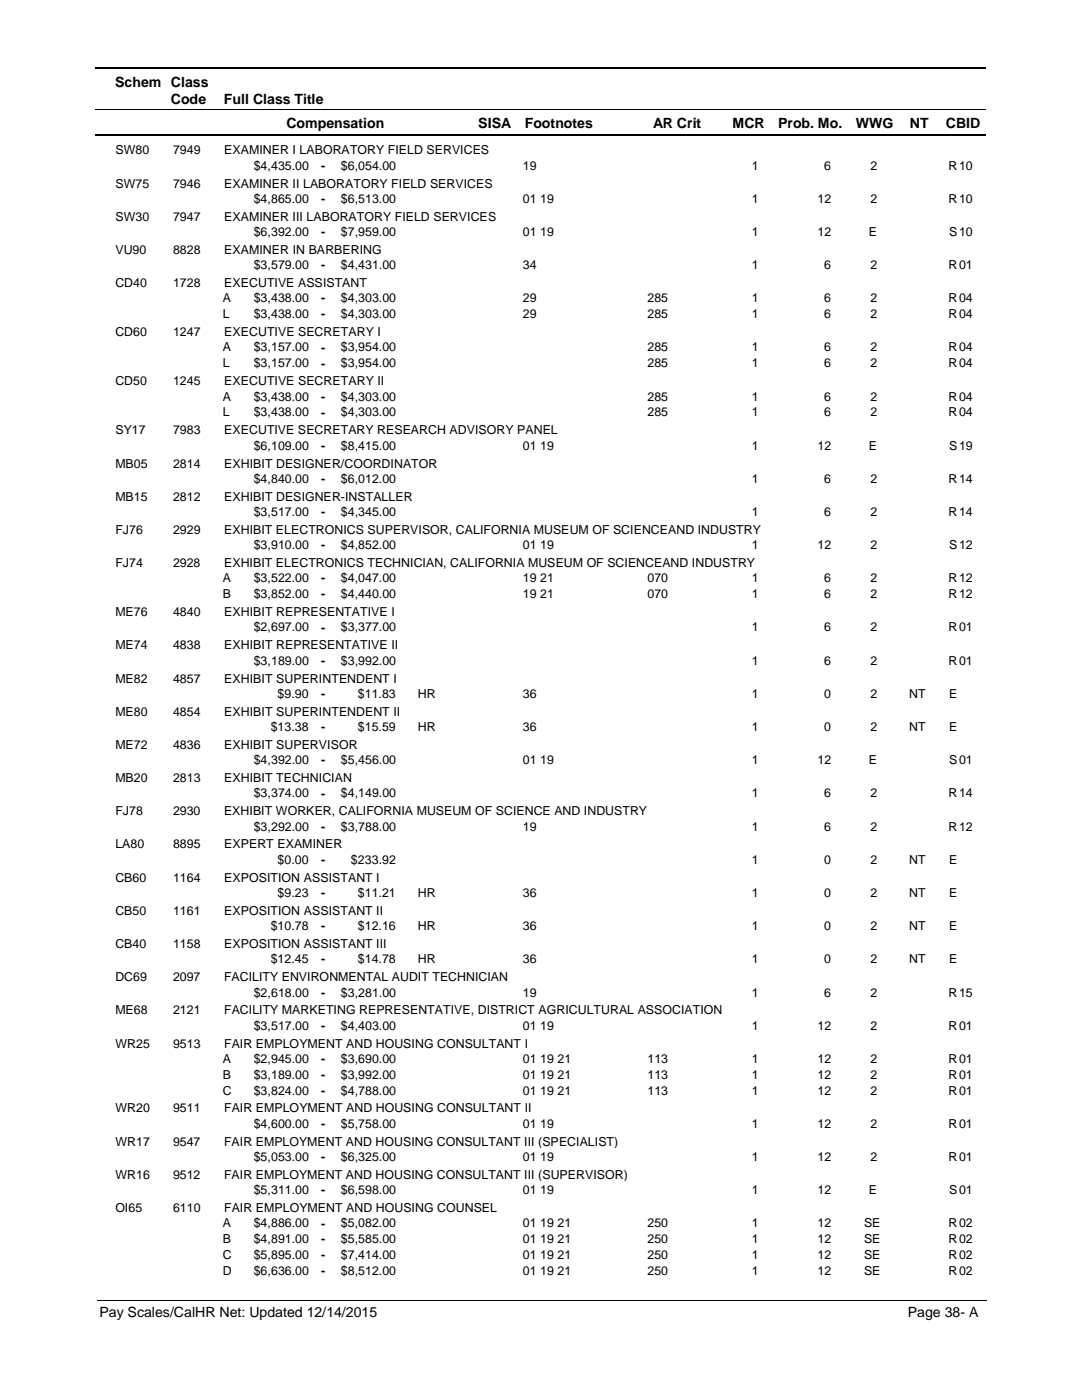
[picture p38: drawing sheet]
<svg xmlns="http://www.w3.org/2000/svg" width="216mm" height="279mm" viewBox="0 0 216 279" stroke-linecap="round" stroke-linejoin="round" font-family="sans-serif">
<defs><g id="words">
<g font-size="2.8">
<text x="23" y="17.3">Schem Class</text>
<text x="34.1" y="20.7">Code</text>
<text x="44.7" y="20.7">Full Class Title</text>
<text x="57.2" y="25.6">Compensation</text>
<text x="95.4" y="25.6">SISA</text>
<text x="104.7" y="25.6">Footnotes</text>
<text x="130.3" y="25.6">AR Crit</text>
<text x="146.2" y="25.6">MCR</text>
<text x="155.3" y="25.6">Prob. Mo.</text>
<text x="170.8" y="25.6">WWG</text>
<text x="181.5" y="25.6">NT</text>
<text x="188.7" y="25.6">CBID</text>
<text x="19.9" y="262.9">Pay Scales/CalHR Net: Updated 12/14/2015</text>
<text x="181.1" y="262.9">Page 38- A</text>
</g>
<g font-size="2.5">
<text x="23" y="30.8">SW80</text>
<text x="34.5" y="30.8">7949</text>
<text x="44.7" y="30.8">EXAMINER I LABORATORY FIELD SERVICES</text>
<text x="50.6" y="33.9">$4,435.00</text>
<text x="64.1" y="33.9">-</text>
<text x="68" y="33.9">$6,054.00</text>
<text x="104.3" y="33.9">19</text>
<text x="150" y="33.9">1</text>
<text x="164.5" y="33.9">6</text>
<text x="173.7" y="33.9">2</text>
<text x="189.3" y="33.9">R</text>
<text x="191.4" y="33.9">10</text>
<text x="23" y="37.4">SW75</text>
<text x="34.5" y="37.4">7946</text>
<text x="44.7" y="37.4">EXAMINER II LABORATORY FIELD SERVICES</text>
<text x="50.6" y="40.5">$4,865.00</text>
<text x="64.1" y="40.5">-</text>
<text x="68" y="40.5">$6,513.00</text>
<text x="104.3" y="40.5">01 19</text>
<text x="150" y="40.5">1</text>
<text x="163.1" y="40.5">12</text>
<text x="173.7" y="40.5">2</text>
<text x="189.3" y="40.5">R</text>
<text x="191.4" y="40.5">10</text>
<text x="23" y="44">SW30</text>
<text x="34.5" y="44">7947</text>
<text x="44.7" y="44">EXAMINER III LABORATORY FIELD SERVICES</text>
<text x="50.6" y="47.1">$6,392.00</text>
<text x="64.1" y="47.1">-</text>
<text x="68" y="47.1">$7,959.00</text>
<text x="104.3" y="47.1">01 19</text>
<text x="150" y="47.1">1</text>
<text x="163.1" y="47.1">12</text>
<text x="173.4" y="47.1">E</text>
<text x="189.4" y="47.1">S</text>
<text x="191.4" y="47.1">10</text>
<text x="23" y="50.7">VU90</text>
<text x="34.5" y="50.7">8828</text>
<text x="44.7" y="50.7">EXAMINER IN BARBERING</text>
<text x="50.6" y="53.7">$3,579.00</text>
<text x="64.1" y="53.8">-</text>
<text x="68" y="53.7">$4,431.00</text>
<text x="104.3" y="53.7">34</text>
<text x="150" y="53.7">1</text>
<text x="164.5" y="53.7">6</text>
<text x="173.7" y="53.7">2</text>
<text x="189.3" y="53.7">R</text>
<text x="191.4" y="53.7">01</text>
<text x="23" y="57.3">CD40</text>
<text x="34.5" y="57.3">1728</text>
<text x="44.7" y="57.3">EXECUTIVE ASSISTANT</text>
<text x="44.5" y="60.3">A</text>
<text x="44.5" y="63.5">L</text>
<text x="50.6" y="60.3">$3,438.00</text>
<text x="50.6" y="63.5">$3,438.00</text>
<text x="64.1" y="60.4">-</text>
<text x="64.1" y="63.5">-</text>
<text x="68" y="60.3">$4,303.00</text>
<text x="68" y="63.5">$4,303.00</text>
<text x="104.3" y="60.3">29</text>
<text x="104.3" y="63.5">29</text>
<text x="129.2" y="60.3">285</text>
<text x="129.2" y="63.5">285</text>
<text x="150" y="60.3">1</text>
<text x="150" y="63.5">1</text>
<text x="164.5" y="60.3">6</text>
<text x="164.5" y="63.5">6</text>
<text x="173.7" y="60.3">2</text>
<text x="173.7" y="63.5">2</text>
<text x="189.3" y="60.3">R</text>
<text x="189.3" y="63.5">R</text>
<text x="191.4" y="60.3">04</text>
<text x="191.4" y="63.5">04</text>
<text x="23" y="67.1">CD60</text>
<text x="34.5" y="67.1">1247</text>
<text x="44.5" y="70.1">A</text>
<text x="44.7" y="67.1">EXECUTIVE SECRETARY I</text>
<text x="50.6" y="70.1">$3,157.00</text>
<text x="64.1" y="70.2">-</text>
<text x="68" y="70.1">$3,954.00</text>
<text x="129.2" y="70.1">285</text>
<text x="150" y="70.1">1</text>
<text x="164.5" y="70.1">6</text>
<text x="173.7" y="70.1">2</text>
<text x="189.3" y="70.1">R</text>
<text x="191.4" y="70.1">04</text>
<text x="23" y="76.9">CD50</text>
<text x="34.5" y="76.9">1245</text>
<text x="44.5" y="73.3">L</text>
<text x="44.7" y="76.9">EXECUTIVE SECRETARY II</text>
<text x="50.6" y="73.3">$3,157.00</text>
<text x="64.1" y="73.3">-</text>
<text x="68" y="73.3">$3,954.00</text>
<text x="129.2" y="73.3">285</text>
<text x="150" y="73.3">1</text>
<text x="164.5" y="73.3">6</text>
<text x="173.7" y="73.3">2</text>
<text x="189.3" y="73.3">R</text>
<text x="191.4" y="73.3">04</text>
<text x="44.5" y="79.9">A</text>
<text x="44.5" y="83.1">L</text>
<text x="50.6" y="79.9">$3,438.00</text>
<text x="50.6" y="83.1">$3,438.00</text>
<text x="64.1" y="80">-</text>
<text x="64.1" y="83.1">-</text>
<text x="68" y="79.9">$4,303.00</text>
<text x="68" y="83.1">$4,303.00</text>
<text x="129.2" y="79.9">285</text>
<text x="129.2" y="83.1">285</text>
<text x="150" y="83.1">1</text>
<text x="150" y="79.9">1</text>
<text x="164.5" y="79.9">6</text>
<text x="164.5" y="83.1">6</text>
<text x="173.7" y="79.9">2</text>
<text x="173.7" y="83.1">2</text>
<text x="189.3" y="83.1">R</text>
<text x="189.3" y="79.9">R</text>
<text x="191.4" y="79.9">04</text>
<text x="191.4" y="83.1">04</text>
<text x="23" y="86.7">SY17</text>
<text x="34.5" y="86.7">7983</text>
<text x="44.7" y="86.7">EXECUTIVE SECRETARY RESEARCH ADVISORY PANEL</text>
<text x="50.6" y="89.7">$6,109.00</text>
<text x="64.1" y="89.7">-</text>
<text x="68" y="89.7">$8,415.00</text>
<text x="104.3" y="89.7">01 19</text>
<text x="150" y="89.7">1</text>
<text x="163.1" y="89.7">12</text>
<text x="173.4" y="89.7">E</text>
<text x="189.4" y="89.7">S</text>
<text x="191.4" y="89.7">19</text>
<text x="23" y="93.3">MB05</text>
<text x="34.5" y="93.3">2814</text>
<text x="44.7" y="93.3">EXHIBIT DESIGNER/COORDINATOR</text>
<text x="23" y="99.9">MB15</text>
<text x="34.5" y="99.9">2812</text>
<text x="44.7" y="99.9">EXHIBIT DESIGNER-INSTALLER</text>
<text x="50.6" y="96.4">$4,840.00</text>
<text x="64.1" y="96.4">-</text>
<text x="68" y="96.4">$6,012.00</text>
<text x="150" y="96.4">1</text>
<text x="164.5" y="96.4">6</text>
<text x="173.7" y="96.4">2</text>
<text x="189.3" y="96.4">R</text>
<text x="191.4" y="96.4">14</text>
<text x="23" y="106.6">FJ76</text>
<text x="34.5" y="106.6">2929</text>
<text x="44.7" y="106.6">EXHIBIT ELECTRONICS SUPERVISOR, CALIFORNIA MUSEUM OF SCIENCEAND INDUSTRY</text>
<text x="50.6" y="103">$3,517.00</text>
<text x="64.1" y="103">-</text>
<text x="68" y="103">$4,345.00</text>
<text x="150" y="103">1</text>
<text x="164.5" y="103">6</text>
<text x="173.7" y="103">2</text>
<text x="189.3" y="103">R</text>
<text x="191.4" y="103">14</text>
<text x="23" y="113.2">FJ74</text>
<text x="34.5" y="113.2">2928</text>
<text x="44.7" y="113.2">EXHIBIT ELECTRONICS TECHNICIAN, CALIFORNIA MUSEUM OF SCIENCEAND INDUSTRY</text>
<text x="50.6" y="109.6">$3,910.00</text>
<text x="64.1" y="109.6">-</text>
<text x="68" y="109.6">$4,852.00</text>
<text x="104.3" y="109.6">01 19</text>
<text x="150" y="109.6">1</text>
<text x="163.1" y="109.6">12</text>
<text x="173.7" y="109.6">2</text>
<text x="189.4" y="109.6">S</text>
<text x="191.4" y="109.6">12</text>
<text x="44.5" y="119.4">B</text>
<text x="44.5" y="116.2">A</text>
<text x="50.6" y="116.2">$3,522.00</text>
<text x="50.6" y="119.4">$3,852.00</text>
<text x="64.1" y="116.2">-</text>
<text x="64.1" y="119.4">-</text>
<text x="68" y="119.4">$4,440.00</text>
<text x="68" y="116.2">$4,047.00</text>
<text x="104.3" y="119.4">19 21</text>
<text x="104.3" y="116.2">19 21</text>
<text x="129.2" y="119.4">070</text>
<text x="129.2" y="116.2">070</text>
<text x="150" y="116.2">1</text>
<text x="150" y="119.4">1</text>
<text x="164.5" y="116.2">6</text>
<text x="164.5" y="119.4">6</text>
<text x="173.7" y="119.4">2</text>
<text x="173.7" y="116.2">2</text>
<text x="189.3" y="116.2">R</text>
<text x="189.3" y="119.4">R</text>
<text x="191.4" y="116.2">12</text>
<text x="191.4" y="119.4">12</text>
<text x="23" y="123">ME76</text>
<text x="34.5" y="123">4840</text>
<text x="44.7" y="123">EXHIBIT REPRESENTATIVE I</text>
<text x="23" y="129.6">ME74</text>
<text x="34.5" y="129.6">4838</text>
<text x="44.7" y="129.6">EXHIBIT REPRESENTATIVE II</text>
<text x="50.6" y="126">$2,697.00</text>
<text x="64.1" y="126">-</text>
<text x="68" y="126">$3,377.00</text>
<text x="150" y="126">1</text>
<text x="164.5" y="126">6</text>
<text x="173.7" y="126">2</text>
<text x="189.3" y="126">R</text>
<text x="191.4" y="126">01</text>
<text x="23" y="136.2">ME82</text>
<text x="34.5" y="136.2">4857</text>
<text x="44.7" y="136.2">EXHIBIT SUPERINTENDENT I</text>
<text x="50.6" y="132.6">$3,189.00</text>
<text x="64.1" y="132.7">-</text>
<text x="68" y="132.6">$3,992.00</text>
<text x="150" y="132.6">1</text>
<text x="164.5" y="132.6">6</text>
<text x="173.7" y="132.6">2</text>
<text x="189.3" y="132.6">R</text>
<text x="191.4" y="132.6">01</text>
<text x="23" y="142.9">ME80</text>
<text x="34.5" y="142.9">4854</text>
<text x="44.7" y="142.9">EXHIBIT SUPERINTENDENT II</text>
<text x="55.4" y="139.3">$9.90</text>
<text x="64.1" y="139.3">-</text>
<text x="71.4" y="139.3">$11.83</text>
<text x="83.4" y="139.3">HR</text>
<text x="104.3" y="139.3">36</text>
<text x="150" y="139.3">1</text>
<text x="164.5" y="139.3">0</text>
<text x="173.7" y="139.3">2</text>
<text x="181.4" y="139.3">NT</text>
<text x="189.4" y="139.3">E</text>
<text x="23" y="149.5">ME72</text>
<text x="34.5" y="149.5">4836</text>
<text x="44.7" y="149.5">EXHIBIT SUPERVISOR</text>
<text x="54" y="145.9">$13.38</text>
<text x="64.1" y="145.9">-</text>
<text x="71.4" y="145.9">$15.59</text>
<text x="83.4" y="145.9">HR</text>
<text x="104.3" y="145.9">36</text>
<text x="150" y="145.9">1</text>
<text x="164.5" y="145.9">0</text>
<text x="173.7" y="145.9">2</text>
<text x="181.4" y="145.9">NT</text>
<text x="189.4" y="145.9">E</text>
<text x="50.6" y="152.5">$4,392.00</text>
<text x="64.1" y="152.5">-</text>
<text x="68" y="152.5">$5,456.00</text>
<text x="104.3" y="152.5">01 19</text>
<text x="150" y="152.5">1</text>
<text x="163.1" y="152.5">12</text>
<text x="173.4" y="152.5">E</text>
<text x="189.4" y="152.5">S</text>
<text x="191.4" y="152.5">01</text>
<text x="23" y="156.1">MB20</text>
<text x="34.5" y="156.1">2813</text>
<text x="44.7" y="156.1">EXHIBIT TECHNICIAN</text>
<text x="50.6" y="159.1">$3,374.00</text>
<text x="64.1" y="159.2">-</text>
<text x="68" y="159.1">$4,149.00</text>
<text x="150" y="159.1">1</text>
<text x="164.5" y="159.1">6</text>
<text x="173.7" y="159.1">2</text>
<text x="189.3" y="159.1">R</text>
<text x="191.4" y="159.1">14</text>
<text x="23" y="162.7">FJ78</text>
<text x="34.5" y="162.7">2930</text>
<text x="44.7" y="162.7">EXHIBIT WORKER, CALIFORNIA MUSEUM OF SCIENCE AND INDUSTRY</text>
<text x="50.6" y="165.8">$3,292.00</text>
<text x="64.1" y="165.8">-</text>
<text x="68" y="165.8">$3,788.00</text>
<text x="104.3" y="165.8">19</text>
<text x="150" y="165.8">1</text>
<text x="164.5" y="165.8">6</text>
<text x="173.7" y="165.8">2</text>
<text x="189.3" y="165.8">R</text>
<text x="191.4" y="165.8">12</text>
<text x="23" y="169.3">LA80</text>
<text x="34.5" y="169.3">8895</text>
<text x="44.7" y="169.3">EXPERT EXAMINER</text>
<text x="55.4" y="172.4">$0.00</text>
<text x="64.1" y="172.4">-</text>
<text x="70" y="172.4">$233.92</text>
<text x="150" y="172.4">1</text>
<text x="164.5" y="172.4">0</text>
<text x="173.7" y="172.4">2</text>
<text x="181.4" y="172.4">NT</text>
<text x="189.4" y="172.4">E</text>
<text x="23" y="175.9">CB60</text>
<text x="34.5" y="175.9">1164</text>
<text x="44.7" y="175.9">EXPOSITION ASSISTANT I</text>
<text x="55.4" y="179">$9.23</text>
<text x="64.1" y="179">-</text>
<text x="71.4" y="179">$11.21</text>
<text x="83.4" y="179">HR</text>
<text x="104.3" y="179">36</text>
<text x="150" y="179">1</text>
<text x="164.5" y="179">0</text>
<text x="173.7" y="179">2</text>
<text x="181.4" y="179">NT</text>
<text x="189.4" y="179">E</text>
<text x="23" y="182.6">CB50</text>
<text x="34.5" y="182.6">1161</text>
<text x="44.7" y="182.6">EXPOSITION ASSISTANT II</text>
<text x="54" y="185.6">$10.78</text>
<text x="64.1" y="185.7">-</text>
<text x="71.4" y="185.6">$12.16</text>
<text x="83.4" y="185.6">HR</text>
<text x="104.3" y="185.6">36</text>
<text x="150" y="185.6">1</text>
<text x="164.5" y="185.6">0</text>
<text x="173.7" y="185.6">2</text>
<text x="181.4" y="185.6">NT</text>
<text x="189.4" y="185.6">E</text>
<text x="23" y="189.2">CB40</text>
<text x="34.5" y="189.2">1158</text>
<text x="44.7" y="189.2">EXPOSITION ASSISTANT III</text>
<text x="23" y="195.8">DC69</text>
<text x="34.5" y="195.8">2097</text>
<text x="44.7" y="195.8">FACILITY ENVIRONMENTAL AUDIT TECHNICIAN</text>
<text x="54" y="192.2">$12.45</text>
<text x="64.1" y="192.3">-</text>
<text x="71.4" y="192.2">$14.78</text>
<text x="83.4" y="192.2">HR</text>
<text x="104.3" y="192.2">36</text>
<text x="150" y="192.2">1</text>
<text x="164.5" y="192.2">0</text>
<text x="173.7" y="192.2">2</text>
<text x="181.4" y="192.2">NT</text>
<text x="189.4" y="192.2">E</text>
<text x="23" y="202.4">ME68</text>
<text x="34.5" y="202.4">2121</text>
<text x="44.7" y="202.4">FACILITY MARKETING REPRESENTATIVE, DISTRICT AGRICULTURAL ASSOCIATION</text>
<text x="50.6" y="198.9">$2,618.00</text>
<text x="64.1" y="198.9">-</text>
<text x="68" y="198.9">$3,281.00</text>
<text x="104.3" y="198.9">19</text>
<text x="150" y="198.9">1</text>
<text x="164.5" y="198.9">6</text>
<text x="173.7" y="198.9">2</text>
<text x="189.3" y="198.9">R</text>
<text x="191.4" y="198.9">15</text>
<text x="23" y="209.1">WR25</text>
<text x="34.5" y="209.1">9513</text>
<text x="44.7" y="209.1">FAIR EMPLOYMENT AND HOUSING CONSULTANT I</text>
<text x="50.6" y="205.5">$3,517.00</text>
<text x="64.1" y="205.5">-</text>
<text x="68" y="205.5">$4,403.00</text>
<text x="104.3" y="205.5">01 19</text>
<text x="150" y="205.5">1</text>
<text x="163.1" y="205.5">12</text>
<text x="173.7" y="205.5">2</text>
<text x="189.3" y="205.5">R</text>
<text x="191.4" y="205.5">01</text>
<text x="44.5" y="212.1">A</text>
<text x="44.5" y="215.3">B</text>
<text x="50.6" y="212.1">$2,945.00</text>
<text x="50.6" y="215.3">$3,189.00</text>
<text x="64.1" y="212.1">-</text>
<text x="64.1" y="215.3">-</text>
<text x="68" y="212.1">$3,690.00</text>
<text x="68" y="215.3">$3,992.00</text>
<text x="104.3" y="212.1">01 19 21</text>
<text x="104.3" y="215.3">01 19 21</text>
<text x="129.2" y="212.1">113</text>
<text x="129.2" y="215.3">113</text>
<text x="150" y="215.3">1</text>
<text x="150" y="212.1">1</text>
<text x="163.1" y="212.1">12</text>
<text x="163.1" y="215.3">12</text>
<text x="173.7" y="212.1">2</text>
<text x="173.7" y="215.3">2</text>
<text x="189.3" y="215.3">R</text>
<text x="189.3" y="212.1">R</text>
<text x="191.4" y="212.1">01</text>
<text x="191.4" y="215.3">01</text>
<text x="44.5" y="218.4">C</text>
<text x="50.6" y="218.4">$3,824.00</text>
<text x="64.1" y="218.5">-</text>
<text x="68" y="218.4">$4,788.00</text>
<text x="104.3" y="218.4">01 19 21</text>
<text x="129.2" y="218.4">113</text>
<text x="150" y="218.4">1</text>
<text x="163.1" y="218.4">12</text>
<text x="173.7" y="218.4">2</text>
<text x="189.3" y="218.4">R</text>
<text x="191.4" y="218.4">01</text>
<text x="23" y="222">WR20</text>
<text x="34.5" y="222">9511</text>
<text x="44.7" y="222">FAIR EMPLOYMENT AND HOUSING CONSULTANT II</text>
<text x="50.6" y="225.1">$4,600.00</text>
<text x="64.1" y="225.1">-</text>
<text x="68" y="225.1">$5,758.00</text>
<text x="104.3" y="225.1">01 19</text>
<text x="150" y="225.1">1</text>
<text x="163.1" y="225.1">12</text>
<text x="173.7" y="225.1">2</text>
<text x="189.3" y="225.1">R</text>
<text x="191.4" y="225.1">01</text>
<text x="23" y="228.7">WR17</text>
<text x="34.5" y="228.7">9547</text>
<text x="44.7" y="228.7">FAIR EMPLOYMENT AND HOUSING CONSULTANT III (SPECIALIST)</text>
<text x="50.6" y="231.7">$5,053.00</text>
<text x="64.1" y="231.7">-</text>
<text x="68" y="231.7">$6,325.00</text>
<text x="104.3" y="231.7">01 19</text>
<text x="150" y="231.7">1</text>
<text x="163.1" y="231.7">12</text>
<text x="173.7" y="231.7">2</text>
<text x="189.3" y="231.7">R</text>
<text x="191.4" y="231.7">01</text>
<text x="23" y="235.3">WR16</text>
<text x="34.5" y="235.3">9512</text>
<text x="44.7" y="235.3">FAIR EMPLOYMENT AND HOUSING CONSULTANT III (SUPERVISOR)</text>
<text x="50.6" y="238.3">$5,311.00</text>
<text x="64.1" y="238.3">-</text>
<text x="68" y="238.3">$6,598.00</text>
<text x="104.3" y="238.3">01 19</text>
<text x="150" y="238.3">1</text>
<text x="163.1" y="238.3">12</text>
<text x="173.4" y="238.3">E</text>
<text x="189.4" y="238.3">S</text>
<text x="191.4" y="238.3">01</text>
<text x="23" y="241.9">OI65</text>
<text x="34.5" y="241.9">6110</text>
<text x="44.5" y="244.9">A</text>
<text x="44.7" y="241.9">FAIR EMPLOYMENT AND HOUSING COUNSEL</text>
<text x="50.6" y="244.9">$4,886.00</text>
<text x="64.1" y="245">-</text>
<text x="68" y="244.9">$5,082.00</text>
<text x="104.3" y="244.9">01 19 21</text>
<text x="129.2" y="244.9">250</text>
<text x="150" y="244.9">1</text>
<text x="163.1" y="244.9">12</text>
<text x="172.4" y="244.9">SE</text>
<text x="189.3" y="244.9">R</text>
<text x="191.4" y="244.9">02</text>
<text x="44.5" y="248.1">B</text>
<text x="44.5" y="251.3">C</text>
<text x="50.6" y="248.1">$4,891.00</text>
<text x="50.6" y="251.3">$5,895.00</text>
<text x="64.1" y="248.2">-</text>
<text x="64.1" y="251.3">-</text>
<text x="68" y="248.1">$5,585.00</text>
<text x="68" y="251.3">$7,414.00</text>
<text x="104.3" y="248.1">01 19 21</text>
<text x="104.3" y="251.3">01 19 21</text>
<text x="129.2" y="248.1">250</text>
<text x="129.2" y="251.3">250</text>
<text x="150" y="248.1">1</text>
<text x="150" y="251.3">1</text>
<text x="163.1" y="248.1">12</text>
<text x="163.1" y="251.3">12</text>
<text x="172.4" y="248.1">SE</text>
<text x="172.4" y="251.3">SE</text>
<text x="189.3" y="248.1">R</text>
<text x="189.3" y="251.3">R</text>
<text x="191.4" y="248.1">02</text>
<text x="191.4" y="251.3">02</text>
<text x="44.5" y="254.5">D</text>
<text x="50.6" y="254.5">$6,636.00</text>
<text x="64.1" y="254.5">-</text>
<text x="68" y="254.5">$8,512.00</text>
<text x="104.3" y="254.5">01 19 21</text>
<text x="129.2" y="254.5">250</text>
<text x="150" y="254.5">1</text>
<text x="163.1" y="254.5">12</text>
<text x="172.4" y="254.5">SE</text>
<text x="189.3" y="254.5">R</text>
<text x="191.4" y="254.5">02</text>
</g>
</g></defs>
<path d="M19 13.5h177.8M19 27h177.8" fill="none" stroke="#000" stroke-width=".36"/>
<path d="M19 21.8h177.8" fill="none" stroke="#000" stroke-width=".2"/>
<g fill="#fff">
<path d="M46.9 31.2h16.3v3h-16.3z"/>
<path d="M191 31.2h4.2v3h-4.2z"/>
<path d="M46.9 37.8h16.3v3h-16.3z"/>
<path d="M191 37.8h4.2v3h-4.2z"/>
<path d="M46.9 44.5h16.3v3h-16.3z"/>
<path d="M191 44.5h4.2v3h-4.2z"/>
<path d="M46.9 51.1h16.3v3h-16.3z"/>
<path d="M191 51.1h4.2v3h-4.2z"/>
<path d="M46.9 57.7h16.3v3h-16.3z"/>
<path d="M191 57.7h4.2v3h-4.2z"/>
<path d="M46.9 60.9h16.3v3h-16.3z"/>
<path d="M191 60.9h4.2v3h-4.2z"/>
<path d="M46.9 67.5h16.3v3h-16.3z"/>
<path d="M191 67.5h4.2v3h-4.2z"/>
<path d="M46.9 70.7h16.3v3h-16.3z"/>
<path d="M191 70.7h4.2v3h-4.2z"/>
<path d="M46.9 77.3h16.3v3h-16.3z"/>
<path d="M191 77.3h4.2v3h-4.2z"/>
<path d="M46.9 80.5h16.3v3h-16.3z"/>
<path d="M191 80.5h4.2v3h-4.2z"/>
<path d="M46.9 87.1h16.3v3h-16.3z"/>
<path d="M191 87.1h4.2v3h-4.2z"/>
<path d="M46.9 93.7h16.3v3h-16.3z"/>
<path d="M191 93.7h4.2v3h-4.2z"/>
<path d="M46.9 100.4h16.3v2.9h-16.3z"/>
<path d="M191 100.4h4.2v2.9h-4.2z"/>
<path d="M46.9 107h16.3v2.9h-16.3z"/>
<path d="M191 107h4.2v2.9h-4.2z"/>
<path d="M46.9 113.6h16.3v3h-16.3z"/>
<path d="M191 113.6h4.2v3h-4.2z"/>
<path d="M46.9 116.8h16.3v2.9h-16.3z"/>
<path d="M191 116.8h4.2v2.9h-4.2z"/>
<path d="M46.9 123.4h16.3v3h-16.3z"/>
<path d="M191 123.4h4.2v3h-4.2z"/>
<path d="M46.9 130h16.3v3h-16.3z"/>
<path d="M191 130h4.2v3h-4.2z"/>
<path d="M46.9 136.6h16.3v3h-16.3z"/>
<path d="M191 136.6h4.2v3h-4.2z"/>
<path d="M46.9 143.3h16.3v2.9h-16.3z"/>
<path d="M191 143.3h4.2v2.9h-4.2z"/>
<path d="M46.9 149.9h16.3v2.9h-16.3z"/>
<path d="M191 149.9h4.2v2.9h-4.2z"/>
<path d="M46.9 156.5h16.3v3h-16.3z"/>
<path d="M191 156.5h4.2v3h-4.2z"/>
<path d="M46.9 163.1h16.3v3h-16.3z"/>
<path d="M191 163.1h4.2v3h-4.2z"/>
<path d="M46.9 169.7h16.3v3h-16.3z"/>
<path d="M191 169.7h4.2v3h-4.2z"/>
<path d="M46.9 176.4h16.3v2.9h-16.3z"/>
<path d="M191 176.4h4.2v2.9h-4.2z"/>
<path d="M46.9 183h16.3v3h-16.3z"/>
<path d="M191 183h4.2v3h-4.2z"/>
<path d="M46.9 189.6h16.3v3h-16.3z"/>
<path d="M191 189.6h4.2v3h-4.2z"/>
<path d="M46.9 196.2h16.3v3h-16.3z"/>
<path d="M191 196.2h4.2v3h-4.2z"/>
<path d="M46.9 202.9h16.3v2.9h-16.3z"/>
<path d="M191 202.9h4.2v2.9h-4.2z"/>
<path d="M46.9 209.5h16.3v2.9h-16.3z"/>
<path d="M191 209.5h4.2v2.9h-4.2z"/>
<path d="M46.9 212.6h16.3v3h-16.3z"/>
<path d="M191 212.6h4.2v3h-4.2z"/>
<path d="M46.9 215.8h16.3v3h-16.3z"/>
<path d="M191 215.8h4.2v3h-4.2z"/>
<path d="M46.9 222.5h16.3v2.9h-16.3z"/>
<path d="M191 222.5h4.2v2.9h-4.2z"/>
<path d="M46.9 229.1h16.3v3h-16.3z"/>
<path d="M191 229.1h4.2v3h-4.2z"/>
<path d="M46.9 235.7h16.3v3h-16.3z"/>
<path d="M191 235.7h4.2v3h-4.2z"/>
<path d="M46.9 242.3h16.3v3h-16.3z"/>
<path d="M191 242.3h4.2v3h-4.2z"/>
<path d="M46.9 245.5h16.3v3h-16.3z"/>
<path d="M191 245.5h4.2v3h-4.2z"/>
<path d="M46.9 248.7h16.3v3h-16.3z"/>
<path d="M191 248.7h4.2v3h-4.2z"/>
<path d="M46.9 251.8h16.3v3h-16.3z"/>
<path d="M191 251.8h4.2v3h-4.2z"/>
</g>
<path d="M19.4 259.6h177.4" fill="none" stroke="#000" stroke-width=".2"/>
<use href="#words"/>
</svg>
